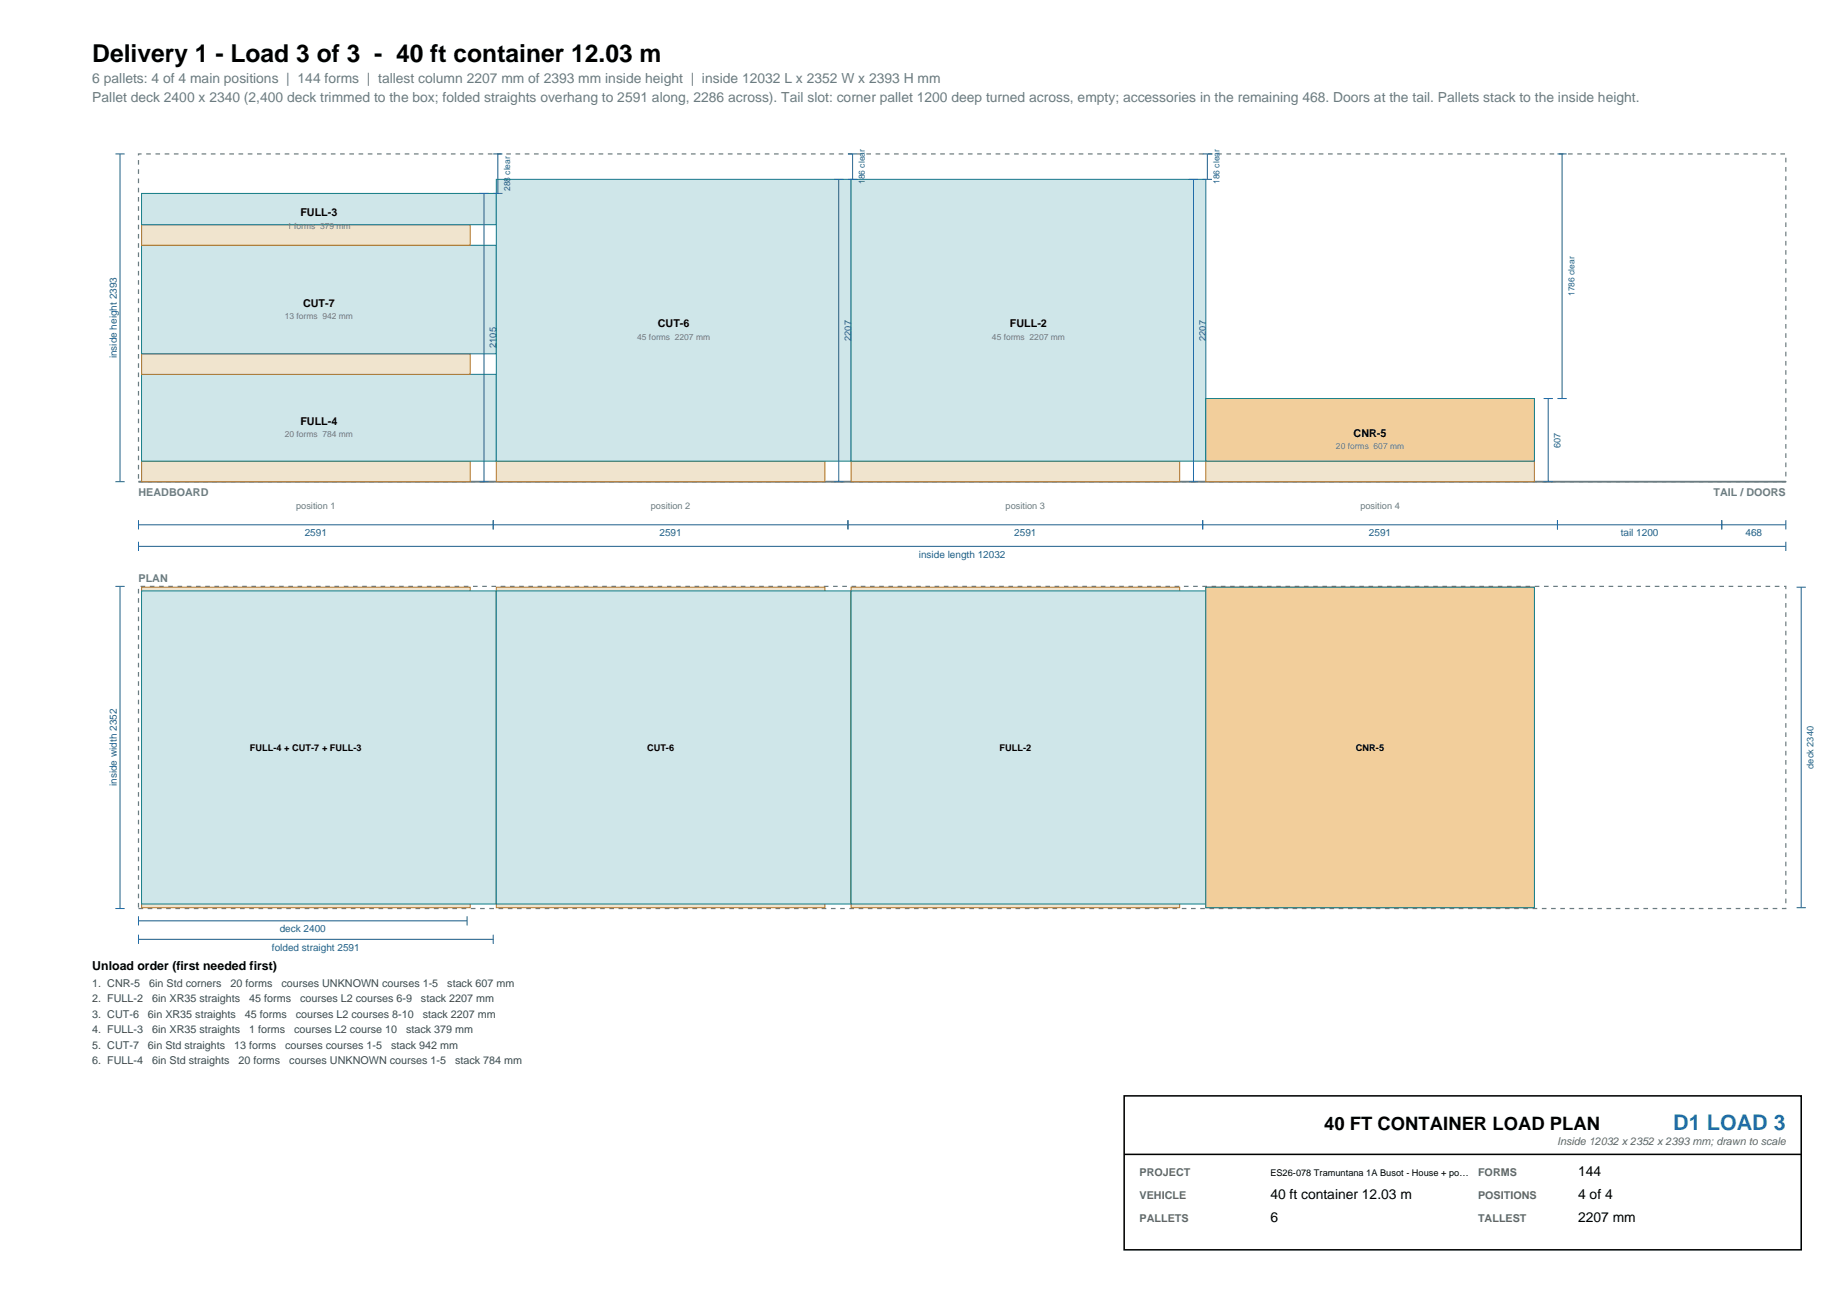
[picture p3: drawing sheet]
<svg xmlns="http://www.w3.org/2000/svg" width="420mm" height="297mm" viewBox="0 0 420 297" stroke-linecap="round" stroke-linejoin="round" font-family="sans-serif">
<defs><g id="words">
<text font-size="5.6" x="21.2" y="14.1">Delivery 1 - Load 3 of 3 - 40 ft container 12.03 m</text>
<text font-size="4.9" fill="#1976d2" x="383.6" y="258.9">D1 LOAD 3</text>
<text font-size="4.2" x="303.6" y="258.9">40 FT CONTAINER LOAD PLAN</text>
<g font-size="3.2" fill="#6b7c81">
<text x="21.2" y="19.1">6 pallets: 4 of 4 main positions | 144 forms | tallest column 2207 mm of 2393 mm inside height | inside 12032 L x 2352 W x 2393 H mm</text>
<text x="21.2" y="23.3">Pallet deck 2400 x 2340 (2,400 deck trimmed to the box; folded straights overhang to 2591 along, 2286 across). Tail slot: corner pallet 1200 deep turned across, empty; accessories in the remaining 468. Doors at the tail. Pallets stack to the inside height.</text>
</g>
<g font-size="3.2">
<text x="361.8" y="269.5">144</text>
<text x="291.2" y="274.8">40 ft container 12.03 m</text>
<text x="361.8" y="274.8">4 of 4</text>
<text x="291.2" y="280.1">6</text>
<text x="361.8" y="280.1">2207 mm</text>
</g>
<text font-size="2.8" x="21.2" y="222.3">Unload order (first needed first)</text>
<g font-size="2.5">
<text x="68.9" y="49.6">FULL-3</text>
<text x="69.5" y="70.3">CUT-7</text>
<text x="150.8" y="75">CUT-6</text>
<text x="231.5" y="75">FULL-2</text>
<text x="68.9" y="97.4">FULL-4</text>
<text x="310.3" y="100.2">CNR-5</text>
</g>
<g font-size="2.5" fill="#6b7c81">
<text x="31.7" y="113.6">HEADBOARD</text>
<text x="392.8" y="113.6">TAIL / DOORS</text>
<text x="31.7" y="133.3">PLAN</text>
</g>
<g font-size="2.5" fill="#3d4c50">
<text x="21.2" y="226.2">1. CNR-5</text>
<text x="34.2" y="226.2">6in Std corners</text>
<text x="52.9" y="226.2">20 forms</text>
<text x="64.5" y="226.2">courses UNKNOWN courses 1-5</text>
<text x="102.5" y="226.2">stack 607 mm</text>
<text x="21.2" y="229.7">2. FULL-2</text>
<text x="21.2" y="233.3">3. CUT-6</text>
<text x="33.9" y="233.3">6in XR35 straights</text>
<text x="34.9" y="229.7">6in XR35 straights</text>
<text x="56.2" y="233.3">45 forms</text>
<text x="57.1" y="229.7">45 forms</text>
<text x="67.8" y="233.3">courses L2 courses 8-10</text>
<text x="68.8" y="229.7">courses L2 courses 6-9</text>
<text x="96.5" y="229.7">stack 2207 mm</text>
<text x="96.9" y="233.3">stack 2207 mm</text>
<text x="21.2" y="236.8">4. FULL-3</text>
<text x="34.9" y="236.8">6in XR35 straights</text>
<text x="57.1" y="236.8">1 forms</text>
<text x="67.4" y="236.8">courses L2 course 10</text>
<text x="93.1" y="236.8">stack 379 mm</text>
<text x="21.2" y="240.3">5. CUT-7</text>
<text x="21.2" y="243.8">6. FULL-4</text>
<text x="33.9" y="240.3">6in Std straights</text>
<text x="34.9" y="243.8">6in Std straights</text>
<text x="53.7" y="240.3">13 forms</text>
<text x="54.7" y="243.8">20 forms</text>
<text x="65.4" y="240.3">courses courses 1-5</text>
<text x="66.3" y="243.8">courses UNKNOWN courses 1-5</text>
<text x="89.7" y="240.3">stack 942 mm</text>
<text x="104.3" y="243.8">stack 784 mm</text>
</g>
<g font-size="2.5" fill="#666">
<text x="357" y="262.4">Inside 12032 x 2352 x 2393 mm; drawn to scale</text>
<text x="261.3" y="269.5">PROJECT</text>
<text x="338.9" y="269.5">FORMS</text>
<text x="261.3" y="274.8">VEHICLE</text>
<text x="338.9" y="274.8">POSITIONS</text>
<text x="261.3" y="280.1">PALLETS</text>
<text x="338.9" y="280.1">TALLEST</text>
</g>
<g font-size="2.3" fill="#1f5f8b">
<text x="26.8" y="82.1" transform="rotate(-90 26.8 82.1)">inside height 2393</text>
<text x="69.9" y="122.9">2591</text>
<text x="151.2" y="122.9">2591</text>
<text x="232.5" y="122.9">2591</text>
<text x="313.8" y="122.9">2591</text>
<text x="371.6" y="122.9">tail 1200</text>
<text x="400.2" y="122.9">468</text>
<text x="210.6" y="127.9">inside length 12032</text>
<text x="26.8" y="180.2" transform="rotate(-90 26.8 180.2)">inside width 2352</text>
<text x="64.1" y="213.7">deck 2400</text>
<text x="62.3" y="217.9">folded straight 2591</text>
</g>
<g font-size="2.1" fill="#1f5f8b">
<text x="113.8" y="79.7" transform="rotate(-90 113.8 79.7)">2105</text>
<text x="195.1" y="78.1" transform="rotate(-90 195.1 78.1)">2207</text>
<text x="276.4" y="78.1" transform="rotate(-90 276.4 78.1)">2207</text>
<text x="357.8" y="102.6" transform="rotate(-90 357.8 102.6)">607</text>
<text x="415.8" y="176.2" transform="rotate(-90 415.8 176.2)">deck 2340</text>
</g>
<g font-size="2.1" fill="#6b7c81">
<text x="67.9" y="116.7">position 1</text>
<text x="149.2" y="116.7">position 2</text>
<text x="230.5" y="116.7">position 3</text>
<text x="311.9" y="116.7">position 4</text>
</g>
<g font-size="2.1">
<text x="57.3" y="172">FULL-4 + CUT-7 + FULL-3</text>
<text x="148.3" y="172">CUT-6</text>
<text x="229.1" y="172">FULL-2</text>
<text x="310.9" y="172">CNR-5</text>
<text x="291.2" y="269.5">ES26-078 Tramuntana 1A Busot - House + po…</text>
</g>
<g font-size="1.9" fill="#1f5f8b">
<text x="117" y="43.8" transform="rotate(-90 117 43.8)">288 clear</text>
<text x="198.3" y="42.2" transform="rotate(-90 198.3 42.2)">186 clear</text>
<text x="279.6" y="42.2" transform="rotate(-90 279.6 42.2)">186 clear</text>
<text x="360.9" y="67.8" transform="rotate(-90 360.9 67.8)">1786 clear</text>
</g>
<g font-size="1.9" fill="#6b7c81">
<text x="65.8" y="52.4">1 forms 379 mm</text>
<text x="65.3" y="73.1">13 forms 942 mm</text>
<text x="146.1" y="77.9">45 forms 2207 mm</text>
<text x="227.4" y="77.9">45 forms 2207 mm</text>
<text x="65.3" y="100.2">20 forms 784 mm</text>
<text x="306.3" y="103">20 forms 607 mm</text>
</g>
</g></defs>
<path d="M31.7 35.3h377.7v75.1h-377.7z" fill="none" stroke="#6b7c81" stroke-width=".28" stroke-dasharray="1.1 1.1" stroke-linecap="butt"/>
<path d="M31.7 110.4h377.7" fill="none" stroke="#6b7c81" stroke-width=".42"/>
<path d="M32.5 105.7h75.3v4.7h-75.3z" fill-rule="evenodd" fill="#f0e4ce" stroke="#b4762b" stroke-width=".23"/>
<path d="M32.5 85.8h81.3v19.9h-81.3z" fill-rule="evenodd" fill="#cfe6e9" stroke="#0e7c86" stroke-width=".23"/>
<path d="M32.5 81.1h75.3v4.7h-75.3z" fill-rule="evenodd" fill="#f0e4ce" stroke="#b4762b" stroke-width=".23"/>
<path d="M32.5 56.2h81.3v24.9h-81.3z" fill-rule="evenodd" fill="#cfe6e9" stroke="#0e7c86" stroke-width=".23"/>
<path d="M32.5 51.5h75.3v4.7h-75.3z" fill-rule="evenodd" fill="#f0e4ce" stroke="#b4762b" stroke-width=".23"/>
<path d="M32.5 44.3h81.3v7.2h-81.3z" fill-rule="evenodd" fill="#cfe6e9" stroke="#0e7c86" stroke-width=".23"/>
<path d="M113.8 105.7h75.3v4.7h-75.3z" fill-rule="evenodd" fill="#f0e4ce" stroke="#b4762b" stroke-width=".23"/>
<path d="M113.8 41.1h81.3v64.6h-81.3z" fill-rule="evenodd" fill="#cfe6e9" stroke="#0e7c86" stroke-width=".23"/>
<path d="M195.1 105.7h75.3v4.7h-75.3z" fill-rule="evenodd" fill="#f0e4ce" stroke="#b4762b" stroke-width=".23"/>
<path d="M195.1 41.1h81.3v64.6h-81.3z" fill-rule="evenodd" fill="#cfe6e9" stroke="#0e7c86" stroke-width=".23"/>
<path d="M276.4 105.7h75.4v4.7h-75.4z" fill-rule="evenodd" fill="#f0e4ce" stroke="#b4762b" stroke-width=".23"/>
<path d="M276.4 91.3h75.4v14.4h-75.4z" fill-rule="evenodd" fill="#f2ce9b" stroke="#0e7c86" stroke-width=".23"/>
<g fill="none" stroke="#1f5f8b" stroke-width=".23">
<path d="M26.5 35.3h2.1M27.5 35.3v75.1M113.1 35.3h2.1M114.1 35.3v9M194.4 35.3h2.1M195.5 35.3v5.8M275.7 35.3h2.1M276.8 35.3v5.8M357.1 35.3h2.1M358.1 35.3v56M109.9 44.3h2.1M111 44.3v66.1"/>
<path d="M113.1 44.3h2.1M191.2 41.1h2.1M192.3 41.1v69.3M194.4 41.1h2.1M272.6 41.1h2.1M273.6 41.1v69.3M275.7 41.1h2.1M353.9 91.3h2.1M354.9 91.3v19.1M357.1 91.3h2.1M26.5 110.4h2.1M31.7 119.2v2.1"/>
<path d="M109.9 110.4h2.1M113.1 119.2v2.1M191.2 110.4h2.1M194.4 119.2v2.1M272.6 110.4h2.1M275.7 119.2v2.1M353.9 110.4h2.1M357.1 119.2v2.1M394.7 119.2v2.1M409.4 119.2v2.1M31.7 120.3h377.7M31.7 124.1v2.2"/>
<path d="M31.7 125.2h377.7M409.4 124.1v2.2"/>
</g>
<path d="M31.7 134.4h377.7v73.8h-377.7z" fill="none" stroke="#6b7c81" stroke-width=".28" stroke-dasharray="1.1 1.1" stroke-linecap="butt"/>
<path d="M32.5 134.6h75.3v73.4h-75.3z" fill-rule="evenodd" fill="#f0e4ce" stroke="#b4762b" stroke-width=".23"/>
<path d="M32.5 135.4h81.3v71.8h-81.3z" fill-rule="evenodd" fill="#cfe6e9" stroke="#0e7c86" stroke-width=".23"/>
<path d="M113.8 134.6h75.3v73.4h-75.3z" fill-rule="evenodd" fill="#f0e4ce" stroke="#b4762b" stroke-width=".23"/>
<path d="M113.8 135.4h81.3v71.8h-81.3z" fill-rule="evenodd" fill="#cfe6e9" stroke="#0e7c86" stroke-width=".23"/>
<path d="M195.1 134.6h75.3v73.4h-75.3z" fill-rule="evenodd" fill="#f0e4ce" stroke="#b4762b" stroke-width=".23"/>
<path d="M195.1 135.4h81.3v71.8h-81.3z" fill-rule="evenodd" fill="#cfe6e9" stroke="#0e7c86" stroke-width=".23"/>
<path d="M276.4 134.6h75.4v73.4h-75.4z" fill-rule="evenodd" fill="#f0e4ce" stroke="#b4762b" stroke-width=".23"/>
<path d="M276.4 134.6h75.4v73.4h-75.4z" fill-rule="evenodd" fill="#f2ce9b" stroke="#0e7c86" stroke-width=".23"/>
<path d="M26.5 134.4h2.1M27.5 134.4v73.8M411.9 134.6h2.1M412.9 134.6v73.4M26.5 208.2h2.1M31.7 211h75.4M31.7 210v2.1M31.7 214.2v2.1M31.7 215.3h81.4M107.1 210v2.1M113.1 214.2v2.1M411.9 208h2.1" fill="none" stroke="#1f5f8b" stroke-width=".23"/>
<path d="M257.7 251.1h155.2v35.3h-155.2z" fill-rule="evenodd" fill="#fff" stroke="#000" stroke-width=".35"/>
<path d="M257.7 264.5h155.2" fill="none" stroke="#000" stroke-width=".35"/>
<use href="#words"/>
</svg>
